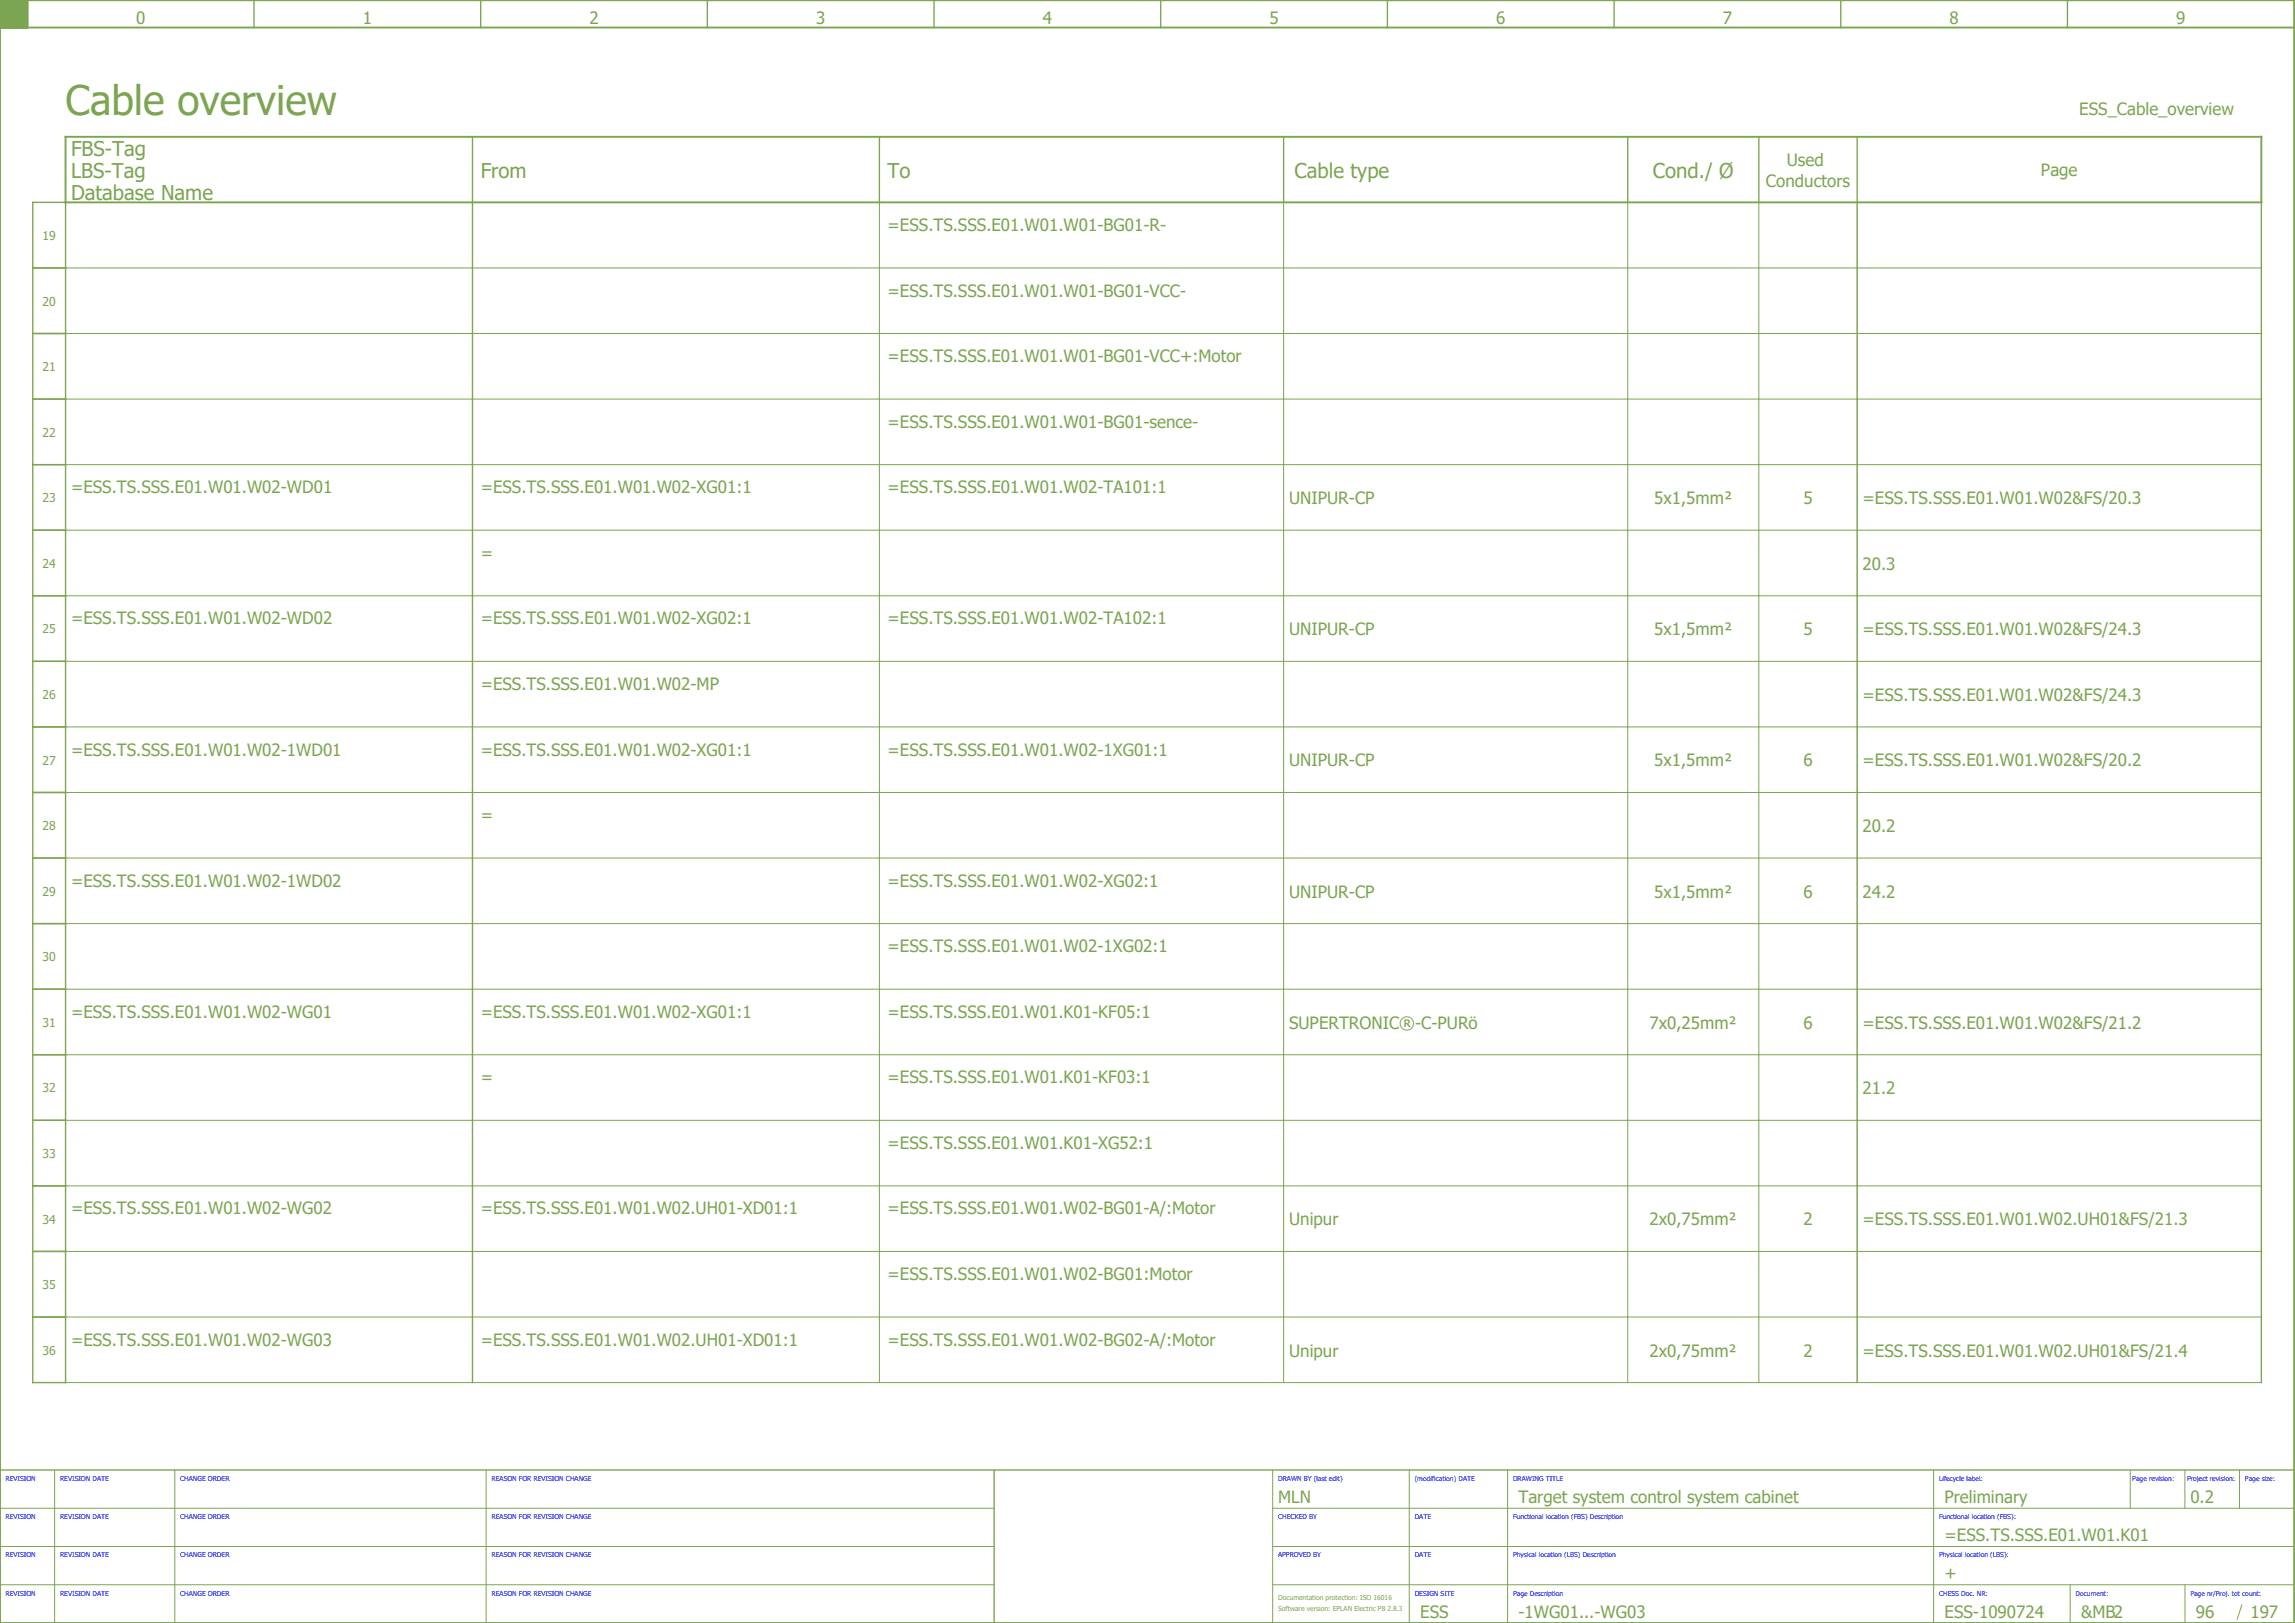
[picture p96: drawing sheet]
<svg xmlns="http://www.w3.org/2000/svg" width="420mm" height="297mm" viewBox="0 0 420 297" stroke-linecap="round" stroke-linejoin="round" font-family="sans-serif">
<defs><g id="words">
<text font-size="7.5" fill="#7ca552" x="12" y="21">Cable overview</text>
<g font-size="3.7" fill="#7ca552">
<text x="13" y="28.5">FBS-Tag</text>
<text x="13" y="32.5">LBS-Tag</text>
<text x="88" y="32.5">From</text>
<text x="162.5" y="32.5">To</text>
<text x="237" y="32.5">Cable type</text>
<text x="302.6" y="32.5">Cond./ Ø</text>
<text x="13" y="36.5">Database Name</text>
</g>
<g font-size="3.1" fill="#7ca552">
<text x="24.9" y="4.4">0</text>
<text x="66.4" y="4.4">1</text>
<text x="107.9" y="4.4">2</text>
<text x="149.4" y="4.4">3</text>
<text x="190.9" y="4.4">4</text>
<text x="232.4" y="4.4">5</text>
<text x="273.9" y="4.4">6</text>
<text x="315.4" y="4.4">7</text>
<text x="356.9" y="4.4">8</text>
<text x="398.4" y="4.4">9</text>
<text x="380.7" y="21">ESS_Cable_overview</text>
<text x="323.3" y="34.1">Conductors</text>
<text x="327.1" y="30.4">Used</text>
<text x="373.7" y="32.3">Page</text>
<text x="162.5" y="42.3">=ESS.TS.SSS.E01.W01.W01-BG01-R-</text>
<text x="162.5" y="54.3">=ESS.TS.SSS.E01.W01.W01-BG01-VCC-</text>
<text x="162.5" y="66.3">=ESS.TS.SSS.E01.W01.W01-BG01-VCC+:Motor</text>
<text x="162.5" y="78.3">=ESS.TS.SSS.E01.W01.W01-BG01-sence-</text>
<text x="13" y="90.3">=ESS.TS.SSS.E01.W01.W02-WD01</text>
<text x="88" y="90.3">=ESS.TS.SSS.E01.W01.W02-XG01:1</text>
<text x="162.5" y="90.3">=ESS.TS.SSS.E01.W01.W02-TA101:1</text>
<text x="236" y="92.3">UNIPUR-CP</text>
<text x="302.8" y="92.3">5x1,5mm²</text>
<text x="330.2" y="92.3">5</text>
<text x="341" y="92.3">=ESS.TS.SSS.E01.W01.W02&amp;FS/20.3</text>
<text x="88" y="102.3">=</text>
<text x="341" y="104.3">20.3</text>
<text x="13" y="114.3">=ESS.TS.SSS.E01.W01.W02-WD02</text>
<text x="88" y="114.3">=ESS.TS.SSS.E01.W01.W02-XG02:1</text>
<text x="162.5" y="114.3">=ESS.TS.SSS.E01.W01.W02-TA102:1</text>
<text x="236" y="116.3">UNIPUR-CP</text>
<text x="302.8" y="116.3">5x1,5mm²</text>
<text x="330.2" y="116.3">5</text>
<text x="341" y="116.3">=ESS.TS.SSS.E01.W01.W02&amp;FS/24.3</text>
<text x="88" y="126.3">=ESS.TS.SSS.E01.W01.W02-MP</text>
<text x="341" y="128.3">=ESS.TS.SSS.E01.W01.W02&amp;FS/24.3</text>
<text x="13" y="138.3">=ESS.TS.SSS.E01.W01.W02-1WD01</text>
<text x="88" y="138.3">=ESS.TS.SSS.E01.W01.W02-XG01:1</text>
<text x="162.5" y="138.3">=ESS.TS.SSS.E01.W01.W02-1XG01:1</text>
<text x="236" y="140.3">UNIPUR-CP</text>
<text x="302.8" y="140.3">5x1,5mm²</text>
<text x="330.2" y="140.3">6</text>
<text x="341" y="140.3">=ESS.TS.SSS.E01.W01.W02&amp;FS/20.2</text>
<text x="88" y="150.3">=</text>
<text x="341" y="152.3">20.2</text>
<text x="13" y="162.3">=ESS.TS.SSS.E01.W01.W02-1WD02</text>
<text x="162.5" y="162.3">=ESS.TS.SSS.E01.W01.W02-XG02:1</text>
<text x="236" y="164.3">UNIPUR-CP</text>
<text x="302.8" y="164.3">5x1,5mm²</text>
<text x="330.2" y="164.3">6</text>
<text x="341" y="164.3">24.2</text>
<text x="162.5" y="174.3">=ESS.TS.SSS.E01.W01.W02-1XG02:1</text>
<text x="13" y="186.3">=ESS.TS.SSS.E01.W01.W02-WG01</text>
<text x="88" y="186.3">=ESS.TS.SSS.E01.W01.W02-XG01:1</text>
<text x="162.5" y="186.3">=ESS.TS.SSS.E01.W01.K01-KF05:1</text>
<text x="236" y="188.3">SUPERTRONIC®-C-PURö</text>
<text x="302" y="188.3">7x0,25mm²</text>
<text x="330.2" y="188.3">6</text>
<text x="341" y="188.3">=ESS.TS.SSS.E01.W01.W02&amp;FS/21.2</text>
<text x="88" y="198.3">=</text>
<text x="162.5" y="198.3">=ESS.TS.SSS.E01.W01.K01-KF03:1</text>
<text x="341" y="200.3">21.2</text>
<text x="162.5" y="210.3">=ESS.TS.SSS.E01.W01.K01-XG52:1</text>
<text x="13" y="222.3">=ESS.TS.SSS.E01.W01.W02-WG02</text>
<text x="88" y="222.3">=ESS.TS.SSS.E01.W01.W02.UH01-XD01:1</text>
<text x="162.5" y="222.3">=ESS.TS.SSS.E01.W01.W02-BG01-A/:Motor</text>
<text x="236" y="224.3">Unipur</text>
<text x="302" y="224.3">2x0,75mm²</text>
<text x="330.2" y="224.3">2</text>
<text x="341" y="224.3">=ESS.TS.SSS.E01.W01.W02.UH01&amp;FS/21.3</text>
<text x="162.5" y="234.3">=ESS.TS.SSS.E01.W01.W02-BG01:Motor</text>
<text x="13" y="246.3">=ESS.TS.SSS.E01.W01.W02-WG03</text>
<text x="88" y="246.3">=ESS.TS.SSS.E01.W01.W02.UH01-XD01:1</text>
<text x="162.5" y="246.3">=ESS.TS.SSS.E01.W01.W02-BG02-A/:Motor</text>
<text x="236" y="248.3">Unipur</text>
<text x="302" y="248.3">2x0,75mm²</text>
<text x="330.2" y="248.3">2</text>
<text x="341" y="248.3">=ESS.TS.SSS.E01.W01.W02.UH01&amp;FS/21.4</text>
<text x="234" y="275">MLN</text>
<text x="278" y="275">Target system control system cabinet</text>
<text x="356" y="275">Preliminary</text>
<text x="401" y="275">0.2</text>
<text x="356" y="282">=ESS.TS.SSS.E01.W01.K01</text>
<text x="356" y="289">+</text>
<text x="260" y="296">ESS</text>
<text x="278" y="296">-1WG01...-WG03</text>
<text x="356" y="296">ESS-1090724</text>
<text x="381" y="296">&amp;MB2</text>
<text x="402" y="296">96</text>
<text x="412" y="296">197</text>
</g>
<g font-size="2.2" fill="#7ca552">
<text x="7.8" y="43.9">19</text>
<text x="7.8" y="55.9">20</text>
<text x="7.8" y="67.9">21</text>
<text x="7.8" y="79.9">22</text>
<text x="7.8" y="91.9">23</text>
<text x="7.8" y="103.9">24</text>
<text x="7.8" y="115.9">25</text>
<text x="7.8" y="127.9">26</text>
<text x="7.8" y="139.9">27</text>
<text x="7.8" y="151.9">28</text>
<text x="7.8" y="163.9">29</text>
<text x="7.8" y="175.9">30</text>
<text x="7.8" y="187.9">31</text>
<text x="7.8" y="199.9">32</text>
<text x="7.8" y="211.9">33</text>
<text x="7.8" y="223.9">34</text>
<text x="7.8" y="235.9">35</text>
<text x="7.8" y="247.9">36</text>
</g>
<g font-size="1.2" fill="#00f">
<text x="1" y="271">REVISION</text>
<text x="11" y="271">REVISION DATE</text>
<text x="33" y="271">CHANGE ORDER</text>
<text x="90" y="271">REASON FOR REVISION CHANGE</text>
<text x="234" y="271">DRAWN BY (last edit)</text>
<text x="259" y="271">(modification) DATE</text>
<text x="277" y="271">DRAWING TITLE</text>
<text x="355" y="271">Lifecycle label:</text>
<text x="390.4" y="271">Page revision:</text>
<text x="400.4" y="271">Project revision:</text>
<text x="411" y="271">Page size:</text>
<text x="1" y="278">REVISION</text>
<text x="11" y="278">REVISION DATE</text>
<text x="33" y="278">CHANGE ORDER</text>
<text x="90" y="278">REASON FOR REVISION CHANGE</text>
<text x="234" y="278">CHECKED BY</text>
<text x="259" y="278">DATE</text>
<text x="277" y="278">Functional location (FBS) Description</text>
<text x="355" y="278">Functional location (FBS):</text>
<text x="1" y="285">REVISION</text>
<text x="11" y="285">REVISION DATE</text>
<text x="33" y="285">CHANGE ORDER</text>
<text x="90" y="285">REASON FOR REVISION CHANGE</text>
<text x="234" y="285">APPROVED BY</text>
<text x="259" y="285">DATE</text>
<text x="277" y="285">Physical location (LBS) Description</text>
<text x="355" y="285">Physical location (LBS):</text>
<text x="1" y="292">REVISION</text>
<text x="11" y="292">REVISION DATE</text>
<text x="33" y="292">CHANGE ORDER</text>
<text x="90" y="292">REASON FOR REVISION CHANGE</text>
<text x="259" y="292">DESIGN SITE</text>
<text x="277" y="292">Page Description</text>
<text x="355" y="292">CHESS Doc. NR:</text>
<text x="380" y="292">Document:</text>
<text x="401" y="292">Page nr/Proj. tot count:</text>
</g>
<g font-size="1.2" fill="#7ca552">
<text x="234" y="292.8">Documentation protection: ISO 16016</text>
<text x="234" y="294.8">Software version: EPLAN Electric P8 2.8.3</text>
</g>
</g></defs>
<path d="M0 5h420M0 0h420v297h-420zM5 0v5M12 25h402v12h-402z" fill="none" stroke="#7ca552" stroke-width=".35"/>
<g fill="none" stroke="#7ca552" stroke-width=".25">
<path d="M0 5h5M46.5 0v5M88 0v5M129.5 0v5M171 0v5M212.5 0v5M254 0v5M295.5 0v5M337 0v5M378.5 0v5M6 37h6v216h-6zM86.5 25v228"/>
<path d="M161 25v12M235 25v12M298 25v12M322 25v12M340 25v12M414 37v216M6 49h6M6 61h6M6 73h6M6 85h6M6 97h6M6 109h6"/>
<path d="M6 121h6M6 133h6M6 145h6M6 157h6M6 169h6M6 181h6M6 193h6M6 205h6M6 217h6M6 229h6M6 241h6M182 269v28"/>
<path d="M420 269h-420v28"/>
</g>
<path d="M0 0h5v5h-5z" fill="#7ca552" stroke="#7ca552" stroke-width=".18"/>
<g fill="none" stroke="#7ca552" stroke-width=".18">
<path d="M12 37v216h402M161 37v216M235 37v216M298 37v216M322 37v216M340 37v216M12 49h402M12 61h402M12 73h402M12 85h402M12 97h402M12 109h402"/>
<path d="M12 121h402M12 133h402M12 145h402M12 157h402M12 169h402M12 181h402M12 193h402M12 205h402M12 217h402M12 229h402M12 241h402M0 276h182"/>
<path d="M10 269v28M32 269v28M89 269v28M233 276h187M233 269v28M258 269v28M276 269v28M354 269v28M390 269v7M400 269v7M410 269v7M0 283h182"/>
<path d="M0 290h182M233 283h187M233 290h187M379 290v7M400 290v7M410.4 293.6l-.8 2.8"/>
</g>
<use href="#words"/>
</svg>
